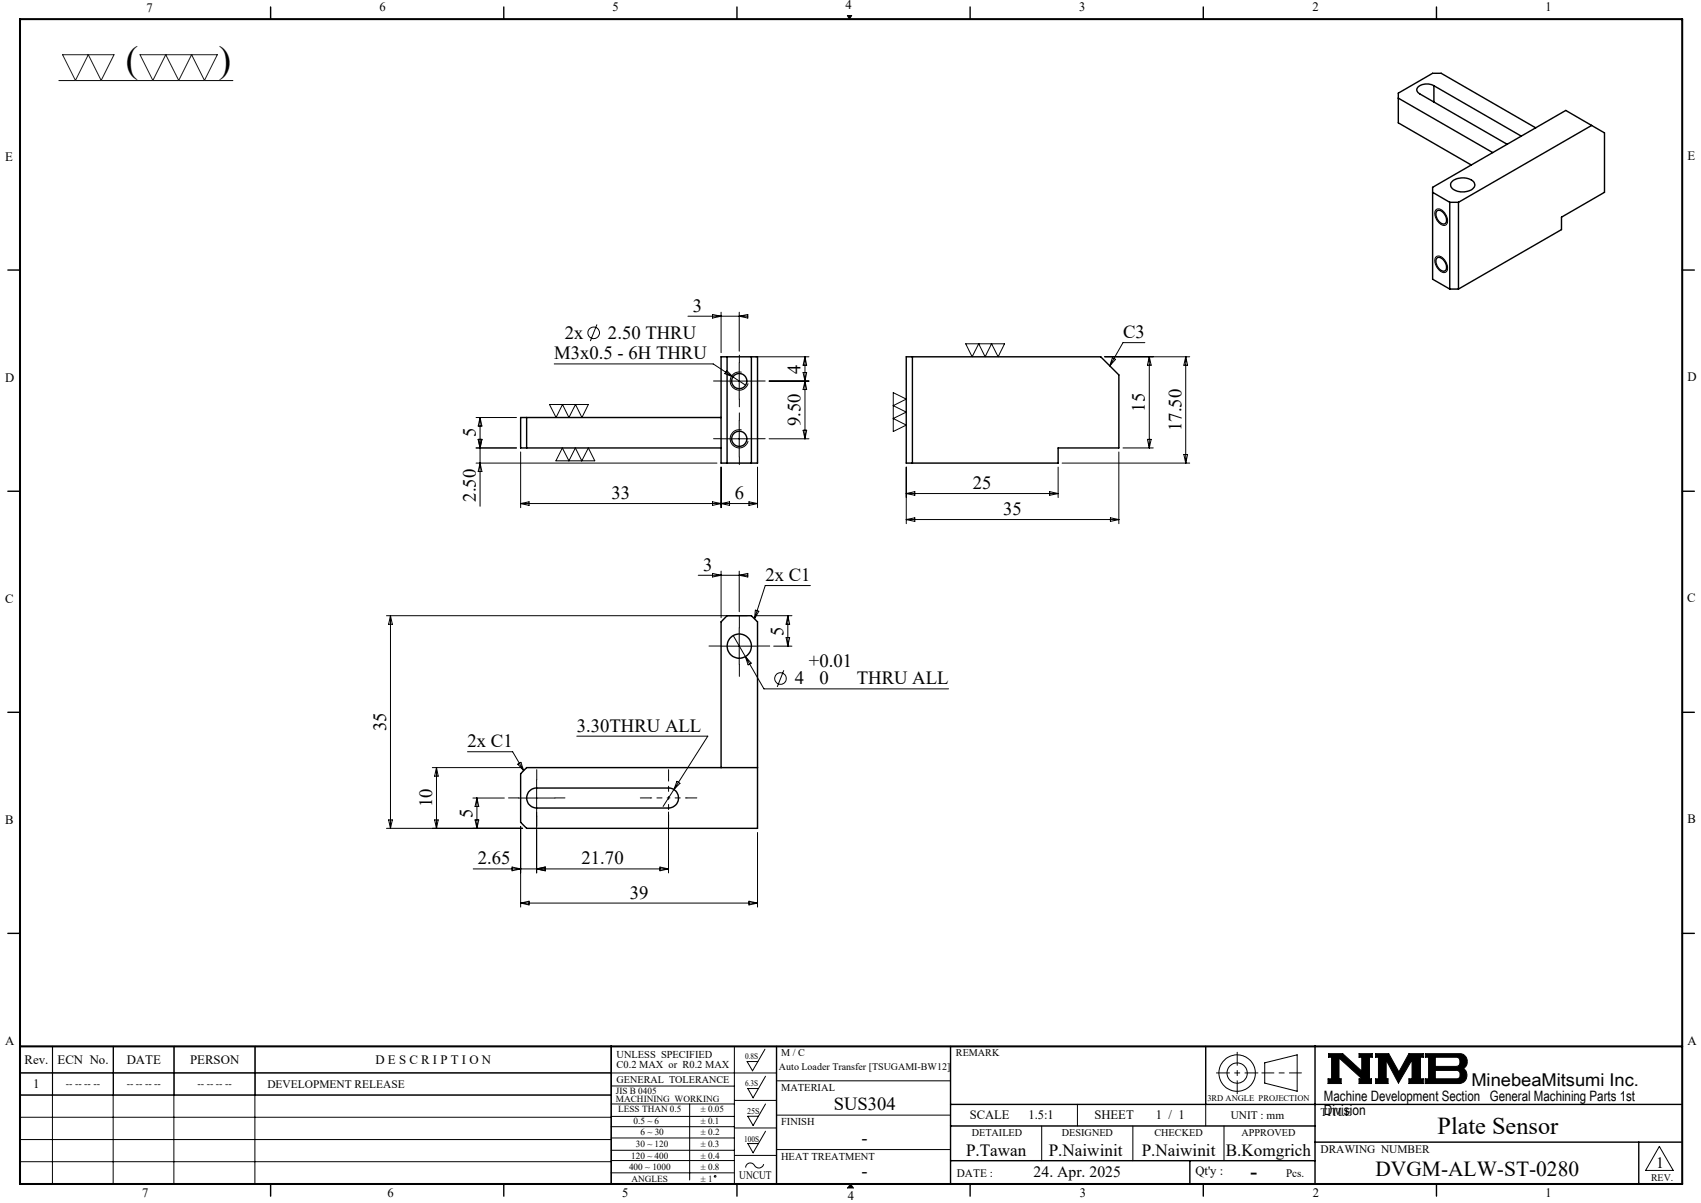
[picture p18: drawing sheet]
<svg xmlns="http://www.w3.org/2000/svg" width="420mm" height="297mm" viewBox="0 0 420 297" stroke-linecap="round" stroke-linejoin="round" font-family="sans-serif">
<defs><g id="words">
<g font-size="9.2">
<text x="31.1" y="17.7">(</text>
<text x="54" y="17.8">)</text>
</g>
<text font-size="6" x="354.9" y="280">Plate Sensor</text>
<text font-size="5.3" x="339.6" y="290.4">DVGM-ALW-ST-0280</text>
<text font-size="4.9" x="308.8" y="290.9">-</text>
<g font-size="4.6">
<text x="171" y="77">3</text>
<text x="139.5" y="83.6">2x</text>
<text x="150.1" y="83.6">2.50 THRU</text>
<text x="277.3" y="83.5">C3</text>
<text x="136.9" y="88.7">M3x0.5 - 6H THRU</text>
<text x="197.7" y="92.2" transform="rotate(-90 197.7 92.2)">4</text>
<text x="282.7" y="101.6" transform="rotate(-90 282.7 101.6)">15</text>
<text x="117.5" y="108" transform="rotate(-90 117.5 108)">5</text>
<text x="197.7" y="105.2" transform="rotate(-90 197.7 105.2)">9.50</text>
<text x="291.7" y="106.4" transform="rotate(-90 291.7 106.4)">17.50</text>
<text x="117.5" y="123.8" transform="rotate(-90 117.5 123.8)">2.50</text>
<text x="151" y="123.2">33</text>
<text x="181.4" y="123.2">6</text>
<text x="240.2" y="120.7">25</text>
<text x="247.7" y="127.2">35</text>
<text x="173.6" y="140.9">3</text>
<text x="189" y="143.5">2x C1</text>
<text x="193.5" y="156.9" transform="rotate(-90 193.5 156.9)">5</text>
<text x="199.7" y="164.8">+0.01</text>
<text x="196.3" y="169">4</text>
<text x="202.3" y="169">0</text>
<text x="211.5" y="169">THRU ALL</text>
<text x="95.3" y="180.6" transform="rotate(-90 95.3 180.6)">35</text>
<text x="115.5" y="184.5">2x C1</text>
<text x="142.4" y="180.6">3.30THRU ALL</text>
<text x="106.7" y="199.3" transform="rotate(-90 106.7 199.3)">10</text>
<text x="116.7" y="201.9" transform="rotate(-90 116.7 201.9)">5</text>
<text x="118" y="213.4">2.65</text>
<text x="143.6" y="213.4">21.70</text>
<text x="155.5" y="221.8">39</text>
<text x="205.9" y="274.1">SUS304</text>
<text x="212.7" y="282.4">-</text>
<text x="212.8" y="290.6">-</text>
</g>
<text font-size="4.4" x="363.3" y="268.2">MinebeaMitsumi Inc.</text>
<g font-size="4.2">
<text x="238.5" y="285.5">P.Tawan</text>
<text x="258.9" y="285.5">P.Naiwinit</text>
<text x="281.9" y="285.5">P.Naiwinit</text>
<text x="302.7" y="285.5">B.Komgrich</text>
</g>
<g font-size="3.9">
<text x="255.2" y="290.6">24. Apr. 2025</text>
<text x="408.9" y="288.2">1</text>
</g>
<g font-size="3.5">
<text x="326.9" y="271.7">Machine Development Section General Machining Parts 1st</text>
<text x="326.9" y="275.3">Division</text>
</g>
<g font-size="3.2">
<text x="36.1" y="2.9">7</text>
<text x="93.7" y="2.8">6</text>
<text x="151.3" y="2.8">5</text>
<text x="208.8" y="2.2">4</text>
<text x="266.5" y="2.8">3</text>
<text x="324.1" y="2.8">2</text>
<text x="381.6" y="2.8">1</text>
<text x="1.3" y="39.8">E</text>
<text x="416.6" y="39.5">E</text>
<text x="1.3" y="94.3">D</text>
<text x="416.6" y="94.1">D</text>
<text x="1.3" y="148.9">C</text>
<text x="416.6" y="148.7">C</text>
<text x="1.3" y="203.6">B</text>
<text x="416.6" y="203.3">B</text>
<text x="416.6" y="258">A</text>
<text x="1.3" y="258.1">A</text>
<text x="6.1" y="262.7">Rev.</text>
<text x="14.2" y="262.7">ECN No.</text>
<text x="31.3" y="262.7">DATE</text>
<text x="46.9" y="262.7">PERSON</text>
<text x="92.7" y="262.7">D E S C R I P T I O N</text>
<text x="8.2" y="268.7">1</text>
<text x="239.4" y="276.2">SCALE</text>
<text x="253.9" y="276.2">1.5:1</text>
<text x="270.2" y="276.2">SHEET</text>
<text x="285.4" y="276.2">1 / 1</text>
<text x="295.2" y="290.1">Qt'y :</text>
<text x="35.1" y="295.5">7</text>
<text x="95.7" y="295.6">6</text>
<text x="153.6" y="295.6">5</text>
<text x="209.3" y="296.3">4</text>
<text x="266.6" y="295.6">3</text>
<text x="324.2" y="295.6">2</text>
<text x="381.6" y="295.6">1</text>
</g>
<g font-size="2.8">
<text x="66" y="268.6">DEVELOPMENT RELEASE</text>
<text x="326" y="275.4">TITLE</text>
<text x="303.9" y="276.2">UNIT : mm</text>
<text x="326" y="284.7">DRAWING NUMBER</text>
<text x="182.5" y="291.2">UNCUT</text>
<text x="236.3" y="290.7">DATE :</text>
<text x="317.6" y="290.6">Pcs.</text>
</g>
<g font-size="2.6">
<text x="152.2" y="261.3">UNLESS SPECIFIED</text>
<text x="152.2" y="263.7">C0.2 MAX or R0.2 MAX</text>
<text x="192.9" y="269.4">MATERIAL</text>
<text x="192.9" y="277.7">FINISH</text>
<text x="192.9" y="286.3">HEAT TREATMENT</text>
</g>
<g font-size="2.5">
<text x="192.9" y="260.7">M / C</text>
<text x="236" y="260.7">REMARK</text>
<text x="16.3" y="268.5">-- -- -- --</text>
<text x="31.3" y="268.5">-- -- -- --</text>
<text x="48.8" y="268.5">-- -- -- --</text>
<text x="152.3" y="267.3">GENERAL TOLERANCE</text>
<text x="192.3" y="264.2">Auto Loader Transfer [TSUGAMI-BW12]</text>
<text x="239.9" y="280.5">DETAILED</text>
<text x="262.2" y="280.5">DESIGNED</text>
<text x="285.1" y="280.5">CHECKED</text>
<text x="306.6" y="280.5">APPROVED</text>
<text x="407.7" y="291.5">REV.</text>
</g>
<g font-size="2.3">
<text x="152.1" y="270">JIS B 0405</text>
<text x="152.1" y="272.1">MACHINING WORKING</text>
<text x="152.7" y="274.6">LESS THAN 0.5</text>
<text x="173" y="274.6">± 0.05</text>
<text x="156.4" y="277.4">0.5 ~ 6</text>
<text x="158.1" y="280.3">6 ~ 30</text>
<text x="173" y="277.4">± 0.1</text>
<text x="173" y="280.3">± 0.2</text>
<text x="155.9" y="286">120 ~ 400</text>
<text x="157" y="283.2">30 ~ 120</text>
<text x="173" y="283.2">± 0.3</text>
<text x="173" y="286">± 0.4</text>
<text x="155.3" y="288.9">400 ~ 1000</text>
<text x="155.9" y="291.7">ANGLES</text>
<text x="173" y="288.9">± 0.8</text>
<text x="173" y="291.7">± 1</text>
</g>
<g font-size="2.1">
<text x="184" y="261.5">0.8S</text>
<text x="184" y="268.1">6.3S</text>
<text x="184.5" y="275">25S</text>
<text x="298.1" y="271.8">3RD ANGLE PROJECTION</text>
<text x="183.7" y="281.9">100S</text>
</g>
</g></defs>
<g fill="none" stroke="#000" stroke-width=".25">
<path d="M14.5 19.9h43M209.2 3.8h1.1l-.6 .9zM354.6 51.8a1.97 1.97 0 0 1 2.6 1.5 1.58 1.58 0 0 1-.5 2.4 2.94 2.94 0 0 1-2.2-3.8zM169.9 78.1h14.7M175.9 77.6l2.1 .5-2.1 .4zM178 77.1v10M182.5 77.1v9.6M182.5 78.1l2.1-.5v.9zM354.6 63.4a2.11 2.11 0 0 1 2.6 1.7 1.4 1.4 0 0 1-.6 2.2 2.99 2.99 0 0 1-2.1-3.8zM135.7 99.9h9.6l-1.6 3.2-1.6-3.2-1.6 3.2-1.6-3.2-1.6 3.2zM136.8 89.8h39.3l4.9 3.3M147.4 80.1l-1.6 4.1"/>
<path d="M178 94.1h9M179.5 91.5l1.5 1.6-2-.9zM181 93.1l3.1 2M182.5 89.6v9M183.1 91.9a2.25 2.25 0 0 0-2.7 1.6 2.25 2.25 0 0 0 1.6 2.7 2.25 2.25 0 0 0 2.7-1.6M186.5 88.1h13.2M189.9 94.1h9.8M198.3 92h.9l-.4 2.1zM198.8 88.1v20.2M198.8 94.1l.4 2.1h-.9zM198.8 88.1l.4 2.1h-.9zM220.6 96.9l3.2 1.6-3.2 1.7 3.2 1.5-3.2 1.6 3.2 1.6-3.2 1.6z"/>
<path d="M238.4 84.9h9.6l-1.5 3.2-1.7-3.2-1.6 3.2-1.5-3.2-1.7 3.2zM272.8 88.1h21M274.7 88.3l.7 .4-1.4 1.6zM282.7 84.6h-5.4l-3.3 5.7M283.8 88.1l.4 2.1h-.9zM283.8 88.1v22.5M292.8 88.1l.4 2.1h-.9zM292.8 88.1v26.2M117.5 114.3h59.5M117.5 103.1h10M118.1 108.5h.9l-.5 2.1zM118.5 114.3l.5 2.1h-.9z"/>
<path d="M118.5 103.1v21.9M118.5 103.1l.5 2.1h-.9zM127.5 110.6h-10M128.6 111.6v13.7M138.9 110.6l1.6 3.2 1.6-3.2 1.6 3.2 1.6-3.2 1.6 3.2h-9.6zM178 115.3v10M178 108.3h9M182.5 103.8v9M183.1 106.1a2.25 2.25 0 0 0-2.7 1.6 2.25 2.25 0 0 0 1.6 2.8 2.25 2.25 0 0 0 2.7-1.6M187 115.3v10M189.9 108.3h9.8M198.3 106.2h.9l-.4 2.1z"/>
<path d="M223.8 115.3v14M261.3 115.3v7.5M262.3 114.3h31.5M276.3 111.6v17.7M277.3 110.6h7.5M283.3 108.5h.9l-.4 2.1zM292.3 112.2h.9l-.4 2.1zM128.6 124.3h58.4M128.6 124.3l2-.4v.9zM175.9 123.9l2.1 .4-2.1 .5zM178 124.3l2.1-.4v.9zM184.9 123.9l2.1 .4-2.1 .5z"/>
<path d="M223.8 121.8h37.5M223.8 121.8l2.1-.4v.9zM223.8 128.3l2.1-.5v.9zM223.8 128.3h52.5M259.2 121.4l2.1 .4-2.1 .5zM274.2 127.8l2.1 .5-2.1 .4zM95.4 152h89.1M96.4 152l.5 2.1h-.9zM96.4 152v52.5M172.4 142h12.2M175.9 141.6l2.1 .4-2.1 .4zM178 141v11.5"/>
<path d="M178 159.5h9M181 156.9l7.6 13.2h45.6M182.5 141v10M182.5 142l2.1-.4v.8zM182.5 155v9M186.5 150.6l.9 .3-1.1 1.8zM186.5 152h9M191 159.5h4.5M194.1 157.4h.9l-.5 2.1zM194.5 152v7.5M194.5 152l.5 2.1h-.9zM200.1 144.6h-11.2l-2.6 8.1"/>
<path d="M184 162.1l1.5 1.6-.8 .4zM193.5 165.5l-1.6 4.1M106.8 189.5h22.2M107.8 189.5v15M107.8 189.5l.4 2.1h-.9zM115.4 185.6h11.2l2.7 4.6M116.8 197h7.7M117.8 197v7.5M117.8 197l.4 2.1h-.9zM127.8 188.7l.8-.5 .7 2zM128 197h9M132.5 192.5v23"/>
<path d="M142.4 181.7h32.4l-8.4 13.2M166.4 194.9l-2.7 4.2M167.1 192.9l.8 .5-1.5 1.5zM95.4 204.5h33.6M96 202.4h.9l-.5 2.1zM107.3 202.4h.9l-.4 2.1zM117.3 202.4h.9l-.4 2.1zM126.4 214.1l2.2 .4-2.2 .5zM128.6 204v19.9M132.5 214.5l2.1-.4v.9zM162.9 214.1l2.2 .4-2.2 .5zM165.1 214.5h-48.3"/>
<path d="M165.1 200.5v15M187 205.5v18.4M128.6 223l2-.5v.9zM128.6 223h58.4M184.9 222.5l2.1 .5-2.1 .4zM13 258.3l-.1 34M27.9 258.3v34M28 258.3v12M42.9 258.3v34M43 258.3v12M62.9 258.3v34M63 258.3v12"/>
<path d="M181.3 258.3v34M188.9 259l-3.1 5.4-1.3-2.3h2.6M4.9 264.9h186.8M4.9 270.4h146M4.9 275.8h146M150.9 278.2h30.4M150.9 275.6h30.4M150.9 272.6h30.4M150.9 268.1h30.4M151 270.3h-146v-12h146l-.1 34M170.3 272.6v18.7M181.3 271.7h10.4"/>
<path d="M181.3 278.5h10.4M189 272.6l-3.1 5.3-1.3-2.3h2.7M189 279.3l-3.1 5.3-1.3-2.3h2.7M189 265.7l-3.1 5.3-1.3-2.3h2.7M191.7 266.8h43M191.7 275.3h43M257.2 278v8.6M266 272.7v5.3M279.7 278v8.6M297.7 272.7v5.3M302.2 278v8.6M312.3 262.4l8-2v9l-8-2z"/>
<path d="M328 260.1h3.5l4.7 4.3v-3.4h-.6v-.9h3.2v.9h-.7v5.3h.5v1.2h-3v-1.2h.7l-5.7-5.1v5.1h.6v1.2h-3.3v-1.2h.9v-5.3h-.8zM339.7 260.1h3.2l2.5 4.6 2.5-4.6h3.5v.9h-.7v5.3h.7v1.2h-3.5v-1.2h.8v-4.6l-3.4 5.7-3-5.7v4.6h.4v1.2h-3v-1.2h.7v-5.3h-.7zM351.9 260.1h8.4a1.97 1.97 0 0 1 1.9 1.5 1.97 1.97 0 0 1-.9 2.2 2.03 2.03 0 0 1 .8 2.2 2.03 2.03 0 0 1-1.8 1.5h-8.4v-1.2h.8v-5.3h-.8zM354.4 261h5.4l.6 .5 .1 1a.84 .84 0 0 1-.8 .8h-5.3zM354.4 264.3h5.4l.6 .4 .1 1a.79 .79 0 0 1-.8 .6h-5.3zM4.9 281.3h146M4.9 286.8h146M150.9 280.9h30.4M150.9 286.5h30.4M150.9 284h30.4M150.9 289.6h30.4M181.3 285.3h10.4"/>
<path d="M188.6 287.4a1.29 1.29 0 0 1-1.2 1 1.29 1.29 0 0 1-1.3-.9 1.14 1.14 0 0 0-1.3-.3 1.14 1.14 0 0 0-.7 1.1M191.7 283.8h43M210 292.3l.7 1M409.7 283l3.4 6h-6.8z"/>
<circle cx="146.6" cy="82.2" r="1.43"/>
<circle cx="192.7" cy="167.5" r="1.43"/>
<circle cx="305.5" cy="264.9" r="2.51"/>
<circle cx="305.5" cy="264.9" r="4.5"/>
<circle cx="176.6" cy="290.4" r=".2"/>
</g>
<path d="M311.6 264.9h9.7" fill="none" stroke="#000" stroke-width=".25" stroke-dasharray="15.2 1.3 1.3 1.3" stroke-dashoffset="12.3"/>
<path d="M305.5 259.8v10.2M300.4 264.9h10.2" fill="none" stroke="#000" stroke-width=".25" stroke-dasharray="15.2 1.3 1.3 1.3" stroke-dashoffset="12"/>
<g fill="none" stroke="#000" stroke-width=".35">
<path d="M66.8 1.7v3M124.4 1.7v3M182 1.7v3M239.5 1.7v3M297.1 1.7v3M354.7 1.7v3M345.3 24.2l23.3 13.5M354 21.2a3.2 3.2 0 0 0-4.2 .7l.2 .7 .6 .6 21.5 12.4M354 21.2l21.6 12.4M354 21.2v4M379.2 31.6l-23.4-13.5h-2.1l-8.4 4.9v7.3l18 10.4M393 31l-32.9 18.9"/>
<path d="M353.7 47.5l4.3 2.4M354.8 52a2.01 2.01 0 0 1 2.4 2.1 .88 .88 0 0 1-.4 1.1 .88 .88 0 0 1-1.2-.2 2.32 2.32 0 0 1-.8-3zM358 49.9v21.5M358 49.9h2.1M358.4 45a4.1 4.1 0 0 1 5.6 0 1.48 1.48 0 0 1-1.3 2.1 4 4 0 0 1-4.4-1l-.1-.7zM360.1 49.9v21.5M1.9 66.7h3M354.8 63.7a1.75 1.75 0 0 1 2.2 1.5 1.23 1.23 0 0 1-.5 1.8 2.33 2.33 0 0 1-1.7-3.3zM358 71.4h2.1M358 71.4l-4.3-2.5v-22.7l32.9-18.9 9.6 5.5v14.7l-10.6 6.1v3.1l-25.5 14.7M415.4 66.7h3M178 88.1h9v26.2h-9z"/>
<path d="M179.5 88.1v26.2M185.5 88.1v26.2M223.8 88.1h48l4.5 4.5v18h-15v3.7h-37.5zM225.3 88.1v26.2M130 103.1v7.5M178 103.1h-49.4v7.5h49.4M1.9 121.3h3M415.4 121.3h3M1.9 175.9h3M415.4 175.9h3M130.5 195.5l.9-.7 .7-.2h33a2.47 2.47 0 0 1 2.4 2.4 2.47 2.47 0 0 1-2.4 2.5h-32.6a2.5 2.5 0 0 1-2-4zM178 189.5v-36l1.5-1.5h6l1.5 1.5v51h-57l-1.4-1.5v-12l1.4-1.5h57"/>
<path d="M1.9 230.4h3M415.4 230.4h3M150.9 258.3v34M191.7 258.3v34M234.7 258.3v34M297.7 258.3v14.4M324.7 258.3v34M234.7 272.7h180.7M234.7 278h90M66.8 292.3v3M124.4 292.3v3M182 292.3v3"/>
<path d="M234.7 286.6h90M239.5 292.3v3M293.8 286.6v5.7M297.1 292.3v3M324.7 282h90.7M354.7 292.3v3M404.6 282v10.3"/>
<circle cx="182.5" cy="94.1" r="1.87"/>
<circle cx="182.5" cy="108.3" r="1.87"/>
<circle cx="182.5" cy="159.5" r="3"/>
</g>
<path d="M4.9 4.7h410.5v287.6h-410.5zM4.9 258.3h410.5" fill="none" stroke="#000" stroke-width=".5"/>
<path d="M210 292.3l-.7 1h1.4" fill="none" stroke="#00f" stroke-width=".25"/>
<g fill="#000">
<path d="M210 292.3l.7 1h-1.4z"/>
<path d="M209.2 3.8l.5 .9 .6-.9zM328 260.1v.9h.8v5.3h-.9v1.2h3.3v-1.2h-.6v-5.1l5.7 5.1h-.7v1.2h3v-1.2h-.5v-5.3h.7v-.9h-3.2v.9h.6v3.4l-4.7-4.3zM351.9 260.1v.9h.8v5.3h-.8v1.2h8.6l.7-.2 .6-.5 .4-.8v-.8l-.3-.8-.6-.6 .8-.8 .2-1.3-.5-.9-.5-.5-.6-.2zM354.4 264.3h5.4l.6 .4 .1 1-.6 .6h-5.5zM354.4 261l5.5 .1 .5 .5v1.1l-.3 .5-.3 .1h-5.4zM339.7 260.1v.9h.7v5.3h-.7v1.2h3v-1.2h-.4v-4.6l3 5.7 3.4-5.7v4.6h-.8v1.2h3.5v-1.2h-.7v-5.3h.7v-.9h-3.5l-2.5 4.6-2.5-4.6z" fill-rule="evenodd"/>
</g>
<g fill="none" stroke="#000" stroke-width=".25" stroke-dasharray="15.2 1.3 1.3 1.3">
<path d="M178.1 94.1h-1.9M182.6 89.6v-1.9M182.6 98.6v1.8M187.1 94.1h1.8M178.1 108.3h-1.9M182.6 103.8v-1.9M182.6 112.8v1.9M187.1 108.3h1.8M178.1 159.5h-3M182.6 155v-3M187.1 159.5h3M182.6 164v3"/>
<path d="M128 197h-2.4M132.5 192.5v-2.5M137 197h2.5M160.6 197h-2.5M165.1 192.5v-2.5M169.6 197h2.5M132.5 201.5v2.5M165.1 201.5v2.5"/>
</g>
<path d="M165.1 197v-4.5M165.1 197h-4.5M165.1 197v4.5M165.1 197h4.5" fill="none" stroke="#000" stroke-width=".25" stroke-dasharray="15.2 1.3 1.3 1.3" stroke-dashoffset="14.9"/>
<path d="M15.5 13.5h12.7l-3.2 6.4-3.2-6.4-3.2 6.4zM34.6 13.5h19.1l-3.2 6.4-3.2-6.4-3.2 6.4-3.2-6.4-3.2 6.4z" fill="none" stroke="#191924" stroke-width=".25"/>
<use href="#words"/>
</svg>
